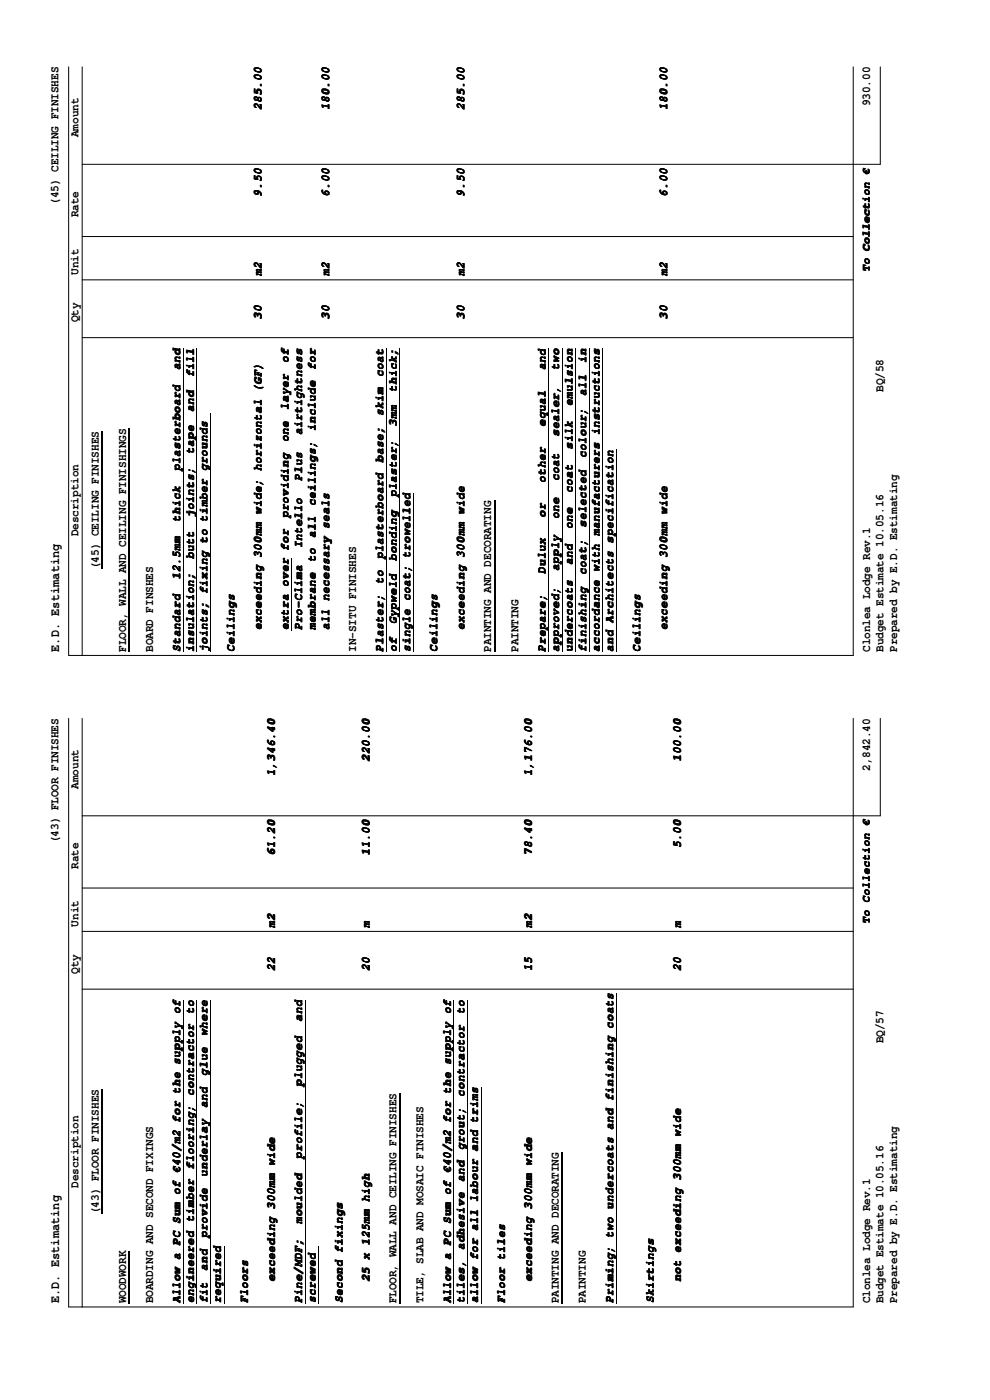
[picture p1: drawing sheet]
<svg xmlns="http://www.w3.org/2000/svg" width="210mm" height="297mm" viewBox="0 0 210 297" stroke-linecap="round" stroke-linejoin="round" font-family="sans-serif">
<defs><g id="words">
<g font-size="2.8">
<text x="12.6" y="138.3" transform="rotate(-90 12.6 138.3)">E.D. Estimating</text>
<text x="12.6" y="276.5" transform="rotate(-90 12.6 276.5)">E.D. Estimating</text>
</g>
<g font-size="2.5">
<text x="55.5" y="23.4" transform="rotate(-90 55.5 23.4)">285.00</text>
<text x="69.8" y="23.4" transform="rotate(-90 69.8 23.4)">180.00</text>
<text x="98.5" y="23.4" transform="rotate(-90 98.5 23.4)">285.00</text>
<text x="141.5" y="23.4" transform="rotate(-90 141.5 23.4)">180.00</text>
<text x="184.6" y="22.5" transform="rotate(-90 184.6 22.5)">930.00</text>
<text x="16.7" y="29.1" transform="rotate(-90 16.7 29.1)">Amount</text>
<text x="55.5" y="41.8" transform="rotate(-90 55.5 41.8)">9.50</text>
<text x="69.8" y="41.8" transform="rotate(-90 69.8 41.8)">6.00</text>
<text x="98.5" y="41.8" transform="rotate(-90 98.5 41.8)">9.50</text>
<text x="141.5" y="41.8" transform="rotate(-90 141.5 41.8)">6.00</text>
<text x="12.4" y="43.4" transform="rotate(-90 12.4 43.4)">(45) CEILING FINISHES</text>
<text x="16.7" y="46.1" transform="rotate(-90 16.7 46.1)">Rate</text>
<text x="16.7" y="58.3" transform="rotate(-90 16.7 58.3)">Unit</text>
<text x="55.5" y="58.6" transform="rotate(-90 55.5 58.6)">m2</text>
<text x="69.8" y="58.6" transform="rotate(-90 69.8 58.6)">m2</text>
<text x="98.5" y="58.6" transform="rotate(-90 98.5 58.6)">m2</text>
<text x="141.5" y="58.6" transform="rotate(-90 141.5 58.6)">m2</text>
<text x="16.7" y="68.4" transform="rotate(-90 16.7 68.4)">Qty</text>
<text x="55.5" y="67.8" transform="rotate(-90 55.5 67.8)">30</text>
<text x="69.9" y="67.8" transform="rotate(-90 69.9 67.8)">30</text>
<text x="98.6" y="67.8" transform="rotate(-90 98.6 67.8)">30</text>
<text x="141.6" y="67.8" transform="rotate(-90 141.6 67.8)">30</text>
<text x="61.2" y="77" transform="rotate(-90 61.2 77)">of</text>
<text x="124.3" y="76.9" transform="rotate(-90 124.3 76.9)">in</text>
<text x="38.2" y="78.5" transform="rotate(-90 38.2 78.5)">and</text>
<text x="41.1" y="80" transform="rotate(-90 41.1 80)">fill</text>
<text x="66.9" y="78.5" transform="rotate(-90 66.9 78.5)">for</text>
<text x="81.3" y="80" transform="rotate(-90 81.3 80)">coat</text>
<text x="84.2" y="83.1" transform="rotate(-90 84.2 83.1)">thick;</text>
<text x="115.7" y="78.5" transform="rotate(-90 115.7 78.5)">and</text>
<text x="118.6" y="78.5" transform="rotate(-90 118.6 78.5)">two</text>
<text x="124.3" y="84" transform="rotate(-90 124.3 84)">all</text>
<text x="187.4" y="83.1" transform="rotate(-90 187.4 83.1)">BQ/58</text>
<text x="41.1" y="87.4" transform="rotate(-90 41.1 87.4)">and</text>
<text x="61.2" y="86.9" transform="rotate(-90 61.2 86.9)">layer</text>
<text x="81.3" y="88.3" transform="rotate(-90 81.3 88.3)">skim</text>
<text x="121.5" y="86.1" transform="rotate(-90 121.5 86.1)">emulsion</text>
<text x="61.2" y="93.8" transform="rotate(-90 61.2 93.8)">one</text>
<text x="64.1" y="92.3" transform="rotate(-90 64.1 92.3)">airtightness</text>
<text x="66.9" y="91.4" transform="rotate(-90 66.9 91.4)">include</text>
<text x="84.2" y="90.4" transform="rotate(-90 84.2 90.4)">3mm</text>
<text x="115.7" y="90.4" transform="rotate(-90 115.7 90.4)">equal</text>
<text x="118.6" y="92.6" transform="rotate(-90 118.6 92.6)">sealer,</text>
<text x="121.5" y="95.3" transform="rotate(-90 121.5 95.3)">silk</text>
<text x="38.2" y="99.9" transform="rotate(-90 38.2 99.9)">plasterboard</text>
<text x="41.1" y="96.3" transform="rotate(-90 41.1 96.3)">tape</text>
<text x="64.1" y="102" transform="rotate(-90 64.1 102)">Plus</text>
<text x="81.3" y="98.1" transform="rotate(-90 81.3 98.1)">base;</text>
<text x="124.3" y="97.2" transform="rotate(-90 124.3 97.2)">colour;</text>
<text x="66.9" y="107.3" transform="rotate(-90 66.9 107.3)">ceilings;</text>
<text x="84.2" y="105.4" transform="rotate(-90 84.2 105.4)">plaster;</text>
<text x="115.7" y="102.4" transform="rotate(-90 115.7 102.4)">other</text>
<text x="118.6" y="102.1" transform="rotate(-90 118.6 102.1)">coat</text>
<text x="121.5" y="104.5" transform="rotate(-90 121.5 104.5)">coat</text>
<text x="16.7" y="113.8" transform="rotate(-90 16.7 113.8)">Description</text>
<text x="38.2" y="110.7" transform="rotate(-90 38.2 110.7)">thick</text>
<text x="41.1" y="109.7" transform="rotate(-90 41.1 109.7)">joints;</text>
<text x="61.2" y="109.9" transform="rotate(-90 61.2 109.9)">providing</text>
<text x="115.7" y="109.7" transform="rotate(-90 115.7 109.7)">or</text>
<text x="118.6" y="110" transform="rotate(-90 118.6 110)">one</text>
<text x="121.5" y="112.2" transform="rotate(-90 121.5 112.2)">one</text>
<text x="124.3" y="111.9" transform="rotate(-90 124.3 111.9)">selected</text>
<text x="41.1" y="118.6" transform="rotate(-90 41.1 118.6)">butt</text>
<text x="64.1" y="116.3" transform="rotate(-90 64.1 116.3)">Intello</text>
<text x="66.9" y="119.2" transform="rotate(-90 66.9 119.2)">to</text>
<text x="66.9" y="114" transform="rotate(-90 66.9 114)">all</text>
<text x="81.3" y="118.6" transform="rotate(-90 81.3 118.6)">plasterboard</text>
<text x="84.2" y="118.9" transform="rotate(-90 84.2 118.9)">bonding</text>
<text x="121.5" y="119.9" transform="rotate(-90 121.5 119.9)">and</text>
<text x="21" y="120.7" transform="rotate(-90 21 120.7)">(45) CEILING FINISHES</text>
<text x="38.2" y="122.9" transform="rotate(-90 38.2 122.9)">12.5mm</text>
<text x="81.3" y="123.8" transform="rotate(-90 81.3 123.8)">to</text>
<text x="115.7" y="121.7" transform="rotate(-90 115.7 121.7)">Dulux</text>
<text x="118.6" y="121.1" transform="rotate(-90 118.6 121.1)">apply</text>
<text x="124.3" y="122" transform="rotate(-90 124.3 122)">coat;</text>
<text x="55.5" y="133.6" transform="rotate(-90 55.5 133.6)">exceeding 300mm wide; horizontal (GF)</text>
<text x="61.3" y="133.7" transform="rotate(-90 61.3 133.7)">extra over</text>
<text x="61.3" y="133.6" transform="rotate(-90 61.3 133.6)">extra over for</text>
<text x="64.1" y="133.6" transform="rotate(-90 64.1 133.6)">Pro-Clima</text>
<text x="66.9" y="133.6" transform="rotate(-90 66.9 133.6)">membrane</text>
<text x="69.8" y="133.6" transform="rotate(-90 69.8 133.6)">all necessary seals</text>
<text x="84.2" y="132.4" transform="rotate(-90 84.2 132.4)">Gypweld</text>
<text x="98.5" y="133.6" transform="rotate(-90 98.5 133.6)">exceeding 300mm wide</text>
<text x="141.5" y="133.6" transform="rotate(-90 141.5 133.6)">exceeding 300mm wide</text>
<text x="26.7" y="138.3" transform="rotate(-90 26.7 138.3)">FLOOR, WALL AND CEILING FINISHINGS</text>
<text x="32.5" y="138.3" transform="rotate(-90 32.5 138.3)">BOARD FINSHES</text>
<text x="38.2" y="138.2" transform="rotate(-90 38.2 138.2)">Standard</text>
<text x="41.1" y="138.2" transform="rotate(-90 41.1 138.2)">insulation;</text>
<text x="44" y="138.2" transform="rotate(-90 44 138.2)">joints; fixing to timber grounds</text>
<text x="49.8" y="138.3" transform="rotate(-90 49.8 138.3)">Ceilings</text>
<text x="75.5" y="138.3" transform="rotate(-90 75.5 138.3)">IN-SITU FINISHES</text>
<text x="81.3" y="138.2" transform="rotate(-90 81.3 138.2)">Plaster;</text>
<text x="84.2" y="138.2" transform="rotate(-90 84.2 138.2)">of</text>
<text x="87" y="138.2" transform="rotate(-90 87 138.2)">single coat; trowelled</text>
<text x="92.8" y="138.3" transform="rotate(-90 92.8 138.3)">Ceilings</text>
<text x="104.2" y="138.3" transform="rotate(-90 104.2 138.3)">PAINTING AND DECORATING</text>
<text x="109.9" y="138.3" transform="rotate(-90 109.9 138.3)">PAINTING</text>
<text x="115.7" y="138.2" transform="rotate(-90 115.7 138.2)">Prepare;</text>
<text x="118.6" y="138.2" transform="rotate(-90 118.6 138.2)">approved;</text>
<text x="121.5" y="138.2" transform="rotate(-90 121.5 138.2)">undercoats</text>
<text x="124.3" y="138.2" transform="rotate(-90 124.3 138.2)">finishing</text>
<text x="127.2" y="138.2" transform="rotate(-90 127.2 138.2)">accordance with manufacturers instructions</text>
<text x="130.1" y="138.2" transform="rotate(-90 130.1 138.2)">and Architects specification</text>
<text x="135.9" y="138.3" transform="rotate(-90 135.9 138.3)">Ceilings</text>
<text x="184.6" y="138.3" transform="rotate(-90 184.6 138.3)">Clonlea Lodge Rev.1</text>
<text x="187.4" y="138.3" transform="rotate(-90 187.4 138.3)">Budget Estimate 10.05.16</text>
<text x="190.3" y="138.3" transform="rotate(-90 190.3 138.3)">Prepared by E.D. Estimating</text>
<text x="78.4" y="161.6" transform="rotate(-90 78.4 161.6)">220.00</text>
<text x="144.4" y="161.6" transform="rotate(-90 144.4 161.6)">100.00</text>
<text x="16.7" y="167.3" transform="rotate(-90 16.7 167.3)">Amount</text>
<text x="58.3" y="164.7" transform="rotate(-90 58.3 164.7)">1,346.40</text>
<text x="112.8" y="164.7" transform="rotate(-90 112.8 164.7)">1,176.00</text>
<text x="184.6" y="163.5" transform="rotate(-90 184.6 163.5)">2,842.40</text>
<text x="12.4" y="178.9" transform="rotate(-90 12.4 178.9)">(43) FLOOR FINISHES</text>
<text x="144.4" y="180" transform="rotate(-90 144.4 180)">5.00</text>
<text x="16.7" y="184.3" transform="rotate(-90 16.7 184.3)">Rate</text>
<text x="58.3" y="181.5" transform="rotate(-90 58.3 181.5)">61.20</text>
<text x="78.4" y="181.5" transform="rotate(-90 78.4 181.5)">11.00</text>
<text x="112.8" y="181.5" transform="rotate(-90 112.8 181.5)">78.40</text>
<text x="16.7" y="196.6" transform="rotate(-90 16.7 196.6)">Unit</text>
<text x="58.3" y="196.8" transform="rotate(-90 58.3 196.8)">m2</text>
<text x="78.4" y="196.8" transform="rotate(-90 78.4 196.8)">m</text>
<text x="112.8" y="196.8" transform="rotate(-90 112.8 196.8)">m2</text>
<text x="144.4" y="196.8" transform="rotate(-90 144.4 196.8)">m</text>
<text x="16.7" y="206.6" transform="rotate(-90 16.7 206.6)">Qty</text>
<text x="58.4" y="206" transform="rotate(-90 58.4 206)">22</text>
<text x="78.5" y="206" transform="rotate(-90 78.5 206)">20</text>
<text x="112.9" y="206" transform="rotate(-90 112.9 206)">15</text>
<text x="144.5" y="206" transform="rotate(-90 144.5 206)">20</text>
<text x="41.1" y="215.2" transform="rotate(-90 41.1 215.2)">to</text>
<text x="98.5" y="215.2" transform="rotate(-90 98.5 215.2)">to</text>
<text x="44" y="219.8" transform="rotate(-90 44 219.8)">where</text>
<text x="64.1" y="216.7" transform="rotate(-90 64.1 216.7)">and</text>
<text x="187.4" y="221.3" transform="rotate(-90 187.4 221.3)">BQ/57</text>
<text x="41.1" y="232.4" transform="rotate(-90 41.1 232.4)">contractor</text>
<text x="44" y="228.2" transform="rotate(-90 44 228.2)">glue</text>
<text x="64.1" y="230.5" transform="rotate(-90 64.1 230.5)">plugged</text>
<text x="98.5" y="232.6" transform="rotate(-90 98.5 232.6)">contractor</text>
<text x="44" y="235.1" transform="rotate(-90 44 235.1)">and</text>
<text x="64.1" y="245.8" transform="rotate(-90 64.1 245.8)">profile;</text>
<text x="98.5" y="244" transform="rotate(-90 98.5 244)">grout;</text>
<text x="16.7" y="252" transform="rotate(-90 16.7 252)">Description</text>
<text x="41.1" y="248.1" transform="rotate(-90 41.1 248.1)">flooring;</text>
<text x="44" y="249.6" transform="rotate(-90 44 249.6)">underlay</text>
<text x="98.5" y="250.7" transform="rotate(-90 98.5 250.7)">and</text>
<text x="21" y="257.6" transform="rotate(-90 21 257.6)">(43) FLOOR FINISHES</text>
<text x="41.1" y="259.2" transform="rotate(-90 41.1 259.2)">timber</text>
<text x="44" y="262.7" transform="rotate(-90 44 262.7)">provide</text>
<text x="64.1" y="259.6" transform="rotate(-90 64.1 259.6)">moulded</text>
<text x="44" y="269.5" transform="rotate(-90 44 269.5)">and</text>
<text x="98.5" y="265.1" transform="rotate(-90 98.5 265.1)">adhesive</text>
<text x="58.3" y="271.9" transform="rotate(-90 58.3 271.9)">exceeding 300mm wide</text>
<text x="78.5" y="271.9" transform="rotate(-90 78.5 271.9)">25 x 125mm high</text>
<text x="112.8" y="271.9" transform="rotate(-90 112.8 271.9)">exceeding 300mm wide</text>
<text x="144.4" y="271.9" transform="rotate(-90 144.4 271.9)">not exceeding 300mm wide</text>
<text x="26.7" y="276.5" transform="rotate(-90 26.7 276.5)">WOODWORK</text>
<text x="32.5" y="276.5" transform="rotate(-90 32.5 276.5)">BOARDING AND SECOND FIXINGS</text>
<text x="38.2" y="276.5" transform="rotate(-90 38.2 276.5)">Allow a PC Sum of €40/m2 for the supply of</text>
<text x="41.1" y="276.5" transform="rotate(-90 41.1 276.5)">engineered</text>
<text x="44" y="276.5" transform="rotate(-90 44 276.5)">fit</text>
<text x="46.9" y="276.5" transform="rotate(-90 46.9 276.5)">required</text>
<text x="52.6" y="276.5" transform="rotate(-90 52.6 276.5)">Floors</text>
<text x="64.1" y="276.5" transform="rotate(-90 64.1 276.5)">Pine/MDF;</text>
<text x="67" y="276.5" transform="rotate(-90 67 276.5)">screwed</text>
<text x="72.7" y="276.5" transform="rotate(-90 72.7 276.5)">Second fixings</text>
<text x="84.1" y="276.5" transform="rotate(-90 84.1 276.5)">FLOOR, WALL AND CEILING FINISHES</text>
<text x="89.9" y="276.5" transform="rotate(-90 89.9 276.5)">TILE, SLAB AND MOSAIC FINISHES</text>
<text x="95.6" y="276.5" transform="rotate(-90 95.6 276.5)">Allow a PC Sum of €40/m2 for the supply of</text>
<text x="98.5" y="276.5" transform="rotate(-90 98.5 276.5)">tiles,</text>
<text x="101.4" y="276.5" transform="rotate(-90 101.4 276.5)">allow for all labour and trims</text>
<text x="107.2" y="276.5" transform="rotate(-90 107.2 276.5)">Floor tiles</text>
<text x="118.6" y="276.5" transform="rotate(-90 118.6 276.5)">PAINTING AND DECORATING</text>
<text x="124.3" y="276.5" transform="rotate(-90 124.3 276.5)">PAINTING</text>
<text x="130.1" y="276.5" transform="rotate(-90 130.1 276.5)">Priming; two undercoats and finishing coats</text>
<text x="138.7" y="276.5" transform="rotate(-90 138.7 276.5)">Skirtings</text>
<text x="184.6" y="276.5" transform="rotate(-90 184.6 276.5)">Clonlea Lodge Rev.1</text>
<text x="187.4" y="276.5" transform="rotate(-90 187.4 276.5)">Budget Estimate 10.05.16</text>
<text x="190.3" y="276.5" transform="rotate(-90 190.3 276.5)">Prepared by E.D. Estimating</text>
</g>
<g font-size="2.3">
<text x="184.5" y="57.8" transform="rotate(-90 184.5 57.8)">To Collection €</text>
<text x="184.5" y="196" transform="rotate(-90 184.5 196)">To Collection €</text>
</g>
</g></defs>
<g fill="none" stroke="#000" stroke-width=".21">
<path d="M14.6 14.2v124.8h166.4v-124.8M17.4 14.2v124.8M186.7 14.2v20.7h-169.3M17.4 59.4h163.6M17.4 50.2h163.6M17.4 71.6h163.6M38.9 73.9v64.4M41.8 73.9v64.4M82 73.9v64.4M84.8 73.9v64.4M116.4 73.9v64.4M119.3 73.9v64.4"/>
<path d="M122.1 73.9v64.4M125 73.9v64.4M127.9 73.9v64.4M44.6 87.7v50.6M130.7 95.4v42.9M61.9 118.4v15.3M87.7 104.6v33.7M14.6 152.4v124.9h166.4v-124.9M17.4 152.4v124.9M186.7 152.4v20.7h-169.3M17.4 197.6h163.6M17.4 188.4h163.6"/>
<path d="M17.4 209.8h163.6M38.9 212.2v64.3M41.8 212.2v64.3M44.6 212.2v64.3M64.7 212.2v64.3M96.3 212.2v64.3M99.2 212.2v64.3M130.7 210.6v65.9M102 230.5v46M47.5 264.2v12.3M67.6 264.2v12.3"/>
</g>
<path d="M21.7 91.5v29.2M27.4 90.9v47.4M104.9 106.3v32M21.7 231.1v26.5M84.8 231.9v44.6M119.3 244.5v32M27.4 265.4v11.1" fill="none" stroke="#000" stroke-width=".25"/>
<use href="#words"/>
</svg>
